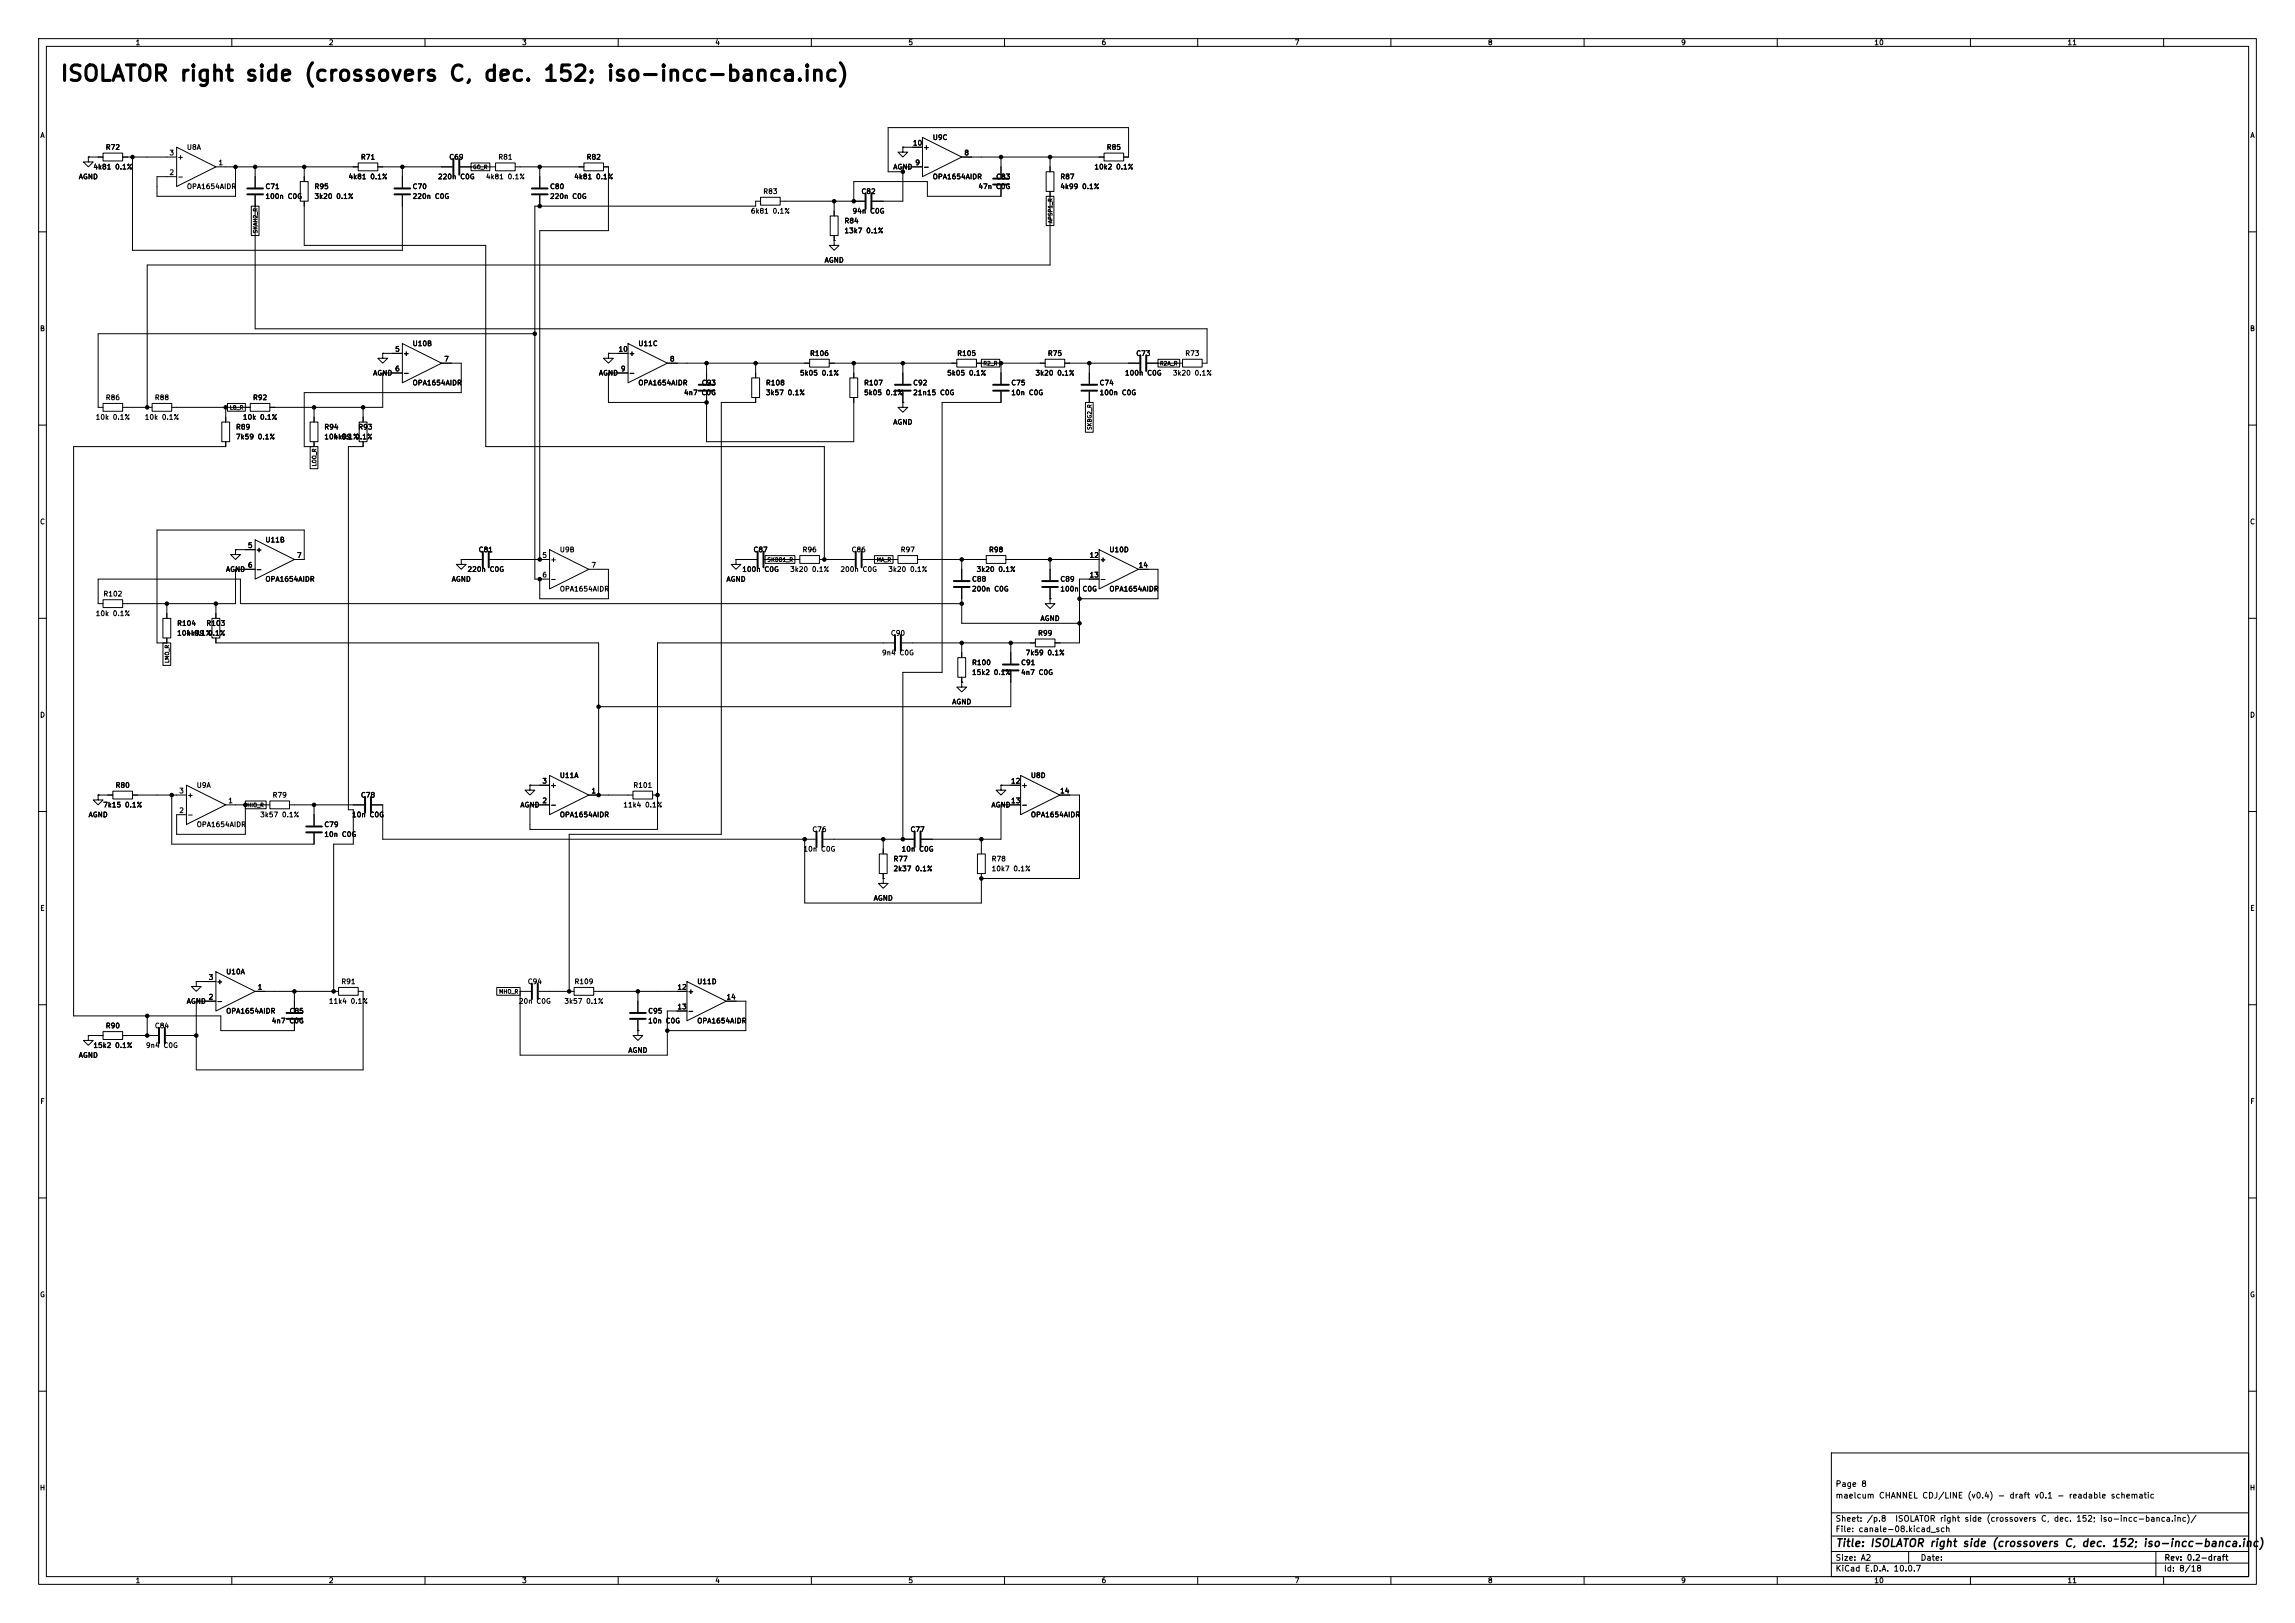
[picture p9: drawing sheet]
<svg xmlns="http://www.w3.org/2000/svg" width="594mm" height="420mm" viewBox="0 0 594 420" stroke-linecap="round" stroke-linejoin="round" font-family="sans-serif">
<defs><g id="words">
<text font-size="4" x="15.4" y="22">ISOLATOR right side (crossovers C, dec. 152; iso-incc-banca.inc)</text>
<text font-size="2" x="475" y="400.8">Title: ISOLATOR right side (crossovers C, dec. 152; iso-incc-banca.inc)</text>
<g font-size="1.5">
<text x="475" y="388.1">maelcum CHANNEL CDJ/LINE (v0.4) - draft v0.1 - readable schematic</text>
<text x="475" y="385.1">Page 8</text>
<text x="475" y="394.1">Sheet: /p.8</text>
<text x="490.4" y="394.1">ISOLATOR right side (crossovers C, dec. 152; iso-incc-banca.inc)/</text>
<text x="475" y="396.8">File: canale-08.kicad_sch</text>
<text x="475" y="407">KiCad E.D.A. 10.0.7</text>
<text x="475" y="404.2">Size: A2</text>
<text x="497" y="404.2">Date:</text>
<text x="560" y="407">Id: 8/18</text>
<text x="560.1" y="404.2">Rev: 0.2-draft</text>
</g>
<g font-size="1.3">
<text x="35" y="12">1</text>
<text x="85" y="12">2</text>
<text x="135" y="12">3</text>
<text x="185" y="12">4</text>
<text x="235" y="12">5</text>
<text x="285" y="12">6</text>
<text x="335" y="12">7</text>
<text x="385" y="12">8</text>
<text x="435" y="12">9</text>
<text x="485" y="12">10</text>
<text x="535" y="12">11</text>
<text x="10.3" y="36">A</text>
<text x="582.3" y="36">A</text>
<text x="27.2" y="39.1">R72</text>
<text x="43.7" y="40.5">3</text>
<text x="45.8" y="41.6">+</text>
<text x="48.2" y="39.1">U8A</text>
<text x="93.3" y="41.6">R71</text>
<text x="116.1" y="41.6">C69</text>
<text x="128.8" y="41.6">R81</text>
<text x="151.7" y="41.6">R82</text>
<text x="236.2" y="38">10</text>
<text x="238.9" y="39.1">+</text>
<text x="241.3" y="36.5">U9C</text>
<text x="249.5" y="40.5">8</text>
<text x="286.3" y="39.1">R85</text>
<text x="20.3" y="46.7">AGND</text>
<text x="24" y="44.1">4k81 0.1%</text>
<text x="43.7" y="45.6">2</text>
<text x="45.8" y="46.7">-</text>
<text x="56.4" y="43">1</text>
<text x="90.1" y="46.7">4k81 0.1%</text>
<text x="113.2" y="46.7">220n C0G</text>
<text x="125.6" y="46.7">4k81 0.1%</text>
<text x="148.5" y="46.7">4k81 0.1%</text>
<text x="231.1" y="44.1">AGND</text>
<text x="236.8" y="43">9</text>
<text x="238.9" y="44.1">-</text>
<text x="241.3" y="46.7">OPA1654AIDR</text>
<text x="257.7" y="46.7">C83</text>
<text x="274.3" y="46.7">R87</text>
<text x="283.1" y="44.1">10k2 0.1%</text>
<text x="48.2" y="49.2">OPA1654AIDR</text>
<text x="68.6" y="49.2">C71</text>
<text x="68.6" y="51.8">100n C0G</text>
<text x="81.3" y="49.2">R95</text>
<text x="81.3" y="51.8">3k20 0.1%</text>
<text x="106.7" y="49.2">C70</text>
<text x="106.7" y="51.8">220n C0G</text>
<text x="142.2" y="49.2">C80</text>
<text x="142.2" y="51.8">220n C0G</text>
<text x="197.4" y="50.5">R83</text>
<text x="222.8" y="50.5">C82</text>
<text x="253.1" y="49.2">47n C0G</text>
<text x="274.3" y="49.2">4k99 0.1%</text>
<text x="194.2" y="55.6">6k81 0.1%</text>
<text x="218.4" y="58.1">R84</text>
<text x="220.5" y="55.6">94n C0G</text>
<text x="218.4" y="60.7">13k7 0.1%</text>
<text x="213.3" y="68.3">AGND</text>
<text x="10.2" y="86">B</text>
<text x="106.7" y="89.9">U10B</text>
<text x="165.1" y="89.9">U11C</text>
<text x="582.2" y="86">B</text>
<text x="102.1" y="91.3">5</text>
<text x="104.2" y="92.4">+</text>
<text x="114.8" y="93.8">7</text>
<text x="160" y="91.3">10</text>
<text x="162.7" y="92.4">+</text>
<text x="173.3" y="93.8">8</text>
<text x="209.5" y="92.4">R106</text>
<text x="247.6" y="92.4">R105</text>
<text x="271.1" y="92.4">R75</text>
<text x="293.9" y="92.4">C73</text>
<text x="306.6" y="92.4">R73</text>
<text x="96.5" y="97.5">AGND</text>
<text x="102.1" y="96.4">6</text>
<text x="104.2" y="97.5">-</text>
<text x="106.7" y="100">OPA1654AIDR</text>
<text x="154.9" y="97.5">AGND</text>
<text x="160.6" y="96.4">9</text>
<text x="162.7" y="97.5">-</text>
<text x="165.1" y="100">OPA1654AIDR</text>
<text x="181.5" y="100">C93</text>
<text x="198.1" y="100">R108</text>
<text x="206.9" y="97.5">5k05 0.1%</text>
<text x="223.5" y="100">R107</text>
<text x="236.2" y="100">C92</text>
<text x="245" y="97.5">5k05 0.1%</text>
<text x="261.6" y="100">C75</text>
<text x="267.9" y="97.5">3k20 0.1%</text>
<text x="284.5" y="100">C74</text>
<text x="291" y="97.5">100n C0G</text>
<text x="303.4" y="97.5">3k20 0.1%</text>
<text x="27.2" y="103.8">R86</text>
<text x="39.9" y="103.8">R88</text>
<text x="65.3" y="103.8">R92</text>
<text x="176.9" y="102.6">4n7 C0G</text>
<text x="198.1" y="102.6">3k57 0.1%</text>
<text x="223.5" y="102.6">5k05 0.1%</text>
<text x="236.2" y="102.6">21n15 C0G</text>
<text x="261.6" y="102.6">10n C0G</text>
<text x="284.5" y="102.6">100n C0G</text>
<text x="24.6" y="108.9">10k 0.1%</text>
<text x="37.3" y="108.9">10k 0.1%</text>
<text x="60.9" y="111.5">R89</text>
<text x="60.9" y="114">7k59 0.1%</text>
<text x="62.7" y="108.9">10k 0.1%</text>
<text x="83.8" y="111.5">R94</text>
<text x="83.8" y="114">10k 0.1%</text>
<text x="86.2" y="114">4k99 0.1%</text>
<text x="92.6" y="111.5">R93</text>
<text x="231.1" y="110.2">AGND</text>
<text x="10.2" y="136">C</text>
<text x="582.2" y="136">C</text>
<text x="64" y="142.1">5</text>
<text x="66.1" y="143.2">+</text>
<text x="68.6" y="140.7">U11B</text>
<text x="123.8" y="143.2">C81</text>
<text x="144.8" y="143.2">U9B</text>
<text x="194.9" y="143.2">C87</text>
<text x="207.6" y="143.2">R96</text>
<text x="220.3" y="143.2">C86</text>
<text x="233" y="143.2">R97</text>
<text x="255.8" y="143.2">R98</text>
<text x="287" y="143.2">U10D</text>
<text x="58.4" y="148.3">AGND</text>
<text x="64" y="147.2">6</text>
<text x="66.1" y="148.3">-</text>
<text x="76.7" y="144.6">7</text>
<text x="120.9" y="148.3">220n C0G</text>
<text x="140.2" y="144.6">5</text>
<text x="140.2" y="149.7">6</text>
<text x="142.3" y="145.7">+</text>
<text x="152.9" y="147.2">7</text>
<text x="192" y="148.3">100n C0G</text>
<text x="204.4" y="148.3">3k20 0.1%</text>
<text x="217.4" y="148.3">200n C0G</text>
<text x="229.8" y="148.3">3k20 0.1%</text>
<text x="252.6" y="148.3">3k20 0.1%</text>
<text x="281.9" y="144.6">12</text>
<text x="281.9" y="149.7">13</text>
<text x="284.6" y="145.7">+</text>
<text x="294.6" y="147.2">14</text>
<text x="26.6" y="154.6">R102</text>
<text x="68.6" y="150.8">OPA1654AIDR</text>
<text x="116.8" y="150.8">AGND</text>
<text x="142.3" y="150.8">-</text>
<text x="144.8" y="153.4">OPA1654AIDR</text>
<text x="187.9" y="150.8">AGND</text>
<text x="251.4" y="150.8">C88</text>
<text x="251.4" y="153.4">200n C0G</text>
<text x="274.3" y="150.8">C89</text>
<text x="274.3" y="153.4">100n</text>
<text x="280" y="153.4">C0G</text>
<text x="284.6" y="150.8">-</text>
<text x="287" y="153.4">OPA1654AIDR</text>
<text x="24.6" y="159.7">10k 0.1%</text>
<text x="269.2" y="161">AGND</text>
<text x="45.7" y="162.3">R104</text>
<text x="45.7" y="164.8">10k 0.1%</text>
<text x="48.1" y="164.8">4k99 0.1%</text>
<text x="53.3" y="162.3">R103</text>
<text x="230.4" y="164.8">C90</text>
<text x="268.5" y="164.8">R99</text>
<text x="228.1" y="169.9">9n4 C0G</text>
<text x="251.4" y="172.4">R100</text>
<text x="264.1" y="172.4">C91</text>
<text x="265.3" y="169.9">7k59 0.1%</text>
<text x="251.4" y="175">15k2 0.1%</text>
<text x="264.1" y="175">4n7 C0G</text>
<text x="10.2" y="186">D</text>
<text x="246.3" y="182.6">AGND</text>
<text x="582.2" y="186">D</text>
<text x="140.2" y="203.1">3</text>
<text x="144.8" y="201.6">U11A</text>
<text x="261.6" y="203.1">12</text>
<text x="266.7" y="201.6">U8D</text>
<text x="26.6" y="209.2">7k15 0.1%</text>
<text x="29.8" y="204.2">R80</text>
<text x="46.3" y="205.6">3</text>
<text x="48.4" y="206.7">+</text>
<text x="50.8" y="204.2">U9A</text>
<text x="59" y="208.1">1</text>
<text x="70.4" y="206.7">R79</text>
<text x="93.3" y="206.7">C78</text>
<text x="134.6" y="209.2">AGND</text>
<text x="140.2" y="208.1">2</text>
<text x="142.3" y="209.2">-</text>
<text x="142.3" y="204.2">+</text>
<text x="152.9" y="205.6">1</text>
<text x="161.2" y="209.2">11k4 0.1%</text>
<text x="163.8" y="204.2">R101</text>
<text x="256.5" y="209.2">AGND</text>
<text x="261.6" y="208.1">13</text>
<text x="264.3" y="204.2">+</text>
<text x="264.3" y="209.2">-</text>
<text x="274.3" y="205.6">14</text>
<text x="22.8" y="211.8">AGND</text>
<text x="46.3" y="210.7">2</text>
<text x="48.4" y="211.8">-</text>
<text x="50.8" y="214.3">OPA1654AIDR</text>
<text x="67.2" y="211.8">3k57 0.1%</text>
<text x="83.8" y="214.3">C79</text>
<text x="91" y="211.8">10n C0G</text>
<text x="144.8" y="211.8">OPA1654AIDR</text>
<text x="210.1" y="215.6">C76</text>
<text x="235.5" y="215.6">C77</text>
<text x="266.7" y="211.8">OPA1654AIDR</text>
<text x="83.8" y="216.9">10n C0G</text>
<text x="207.8" y="220.7">10n C0G</text>
<text x="233.2" y="220.7">10n C0G</text>
<text x="231.1" y="223.2">R77</text>
<text x="231.1" y="225.8">2k37 0.1%</text>
<text x="256.5" y="223.2">R78</text>
<text x="256.5" y="225.8">10k7 0.1%</text>
<text x="226" y="233.4">AGND</text>
<text x="10.3" y="236">E</text>
<text x="582.3" y="236">E</text>
<text x="53.9" y="253.9">3</text>
<text x="56" y="255">+</text>
<text x="58.4" y="252.4">U10A</text>
<text x="66.6" y="256.4">1</text>
<text x="88.2" y="255">R91</text>
<text x="136.5" y="255">C94</text>
<text x="148.6" y="255">R109</text>
<text x="175.2" y="256.4">12</text>
<text x="177.9" y="257.5">+</text>
<text x="180.3" y="255">U11D</text>
<text x="48.2" y="260">AGND</text>
<text x="53.9" y="258.9">2</text>
<text x="56" y="260">-</text>
<text x="58.4" y="262.6">OPA1654AIDR</text>
<text x="74.8" y="262.6">C85</text>
<text x="85" y="260">11k4 0.1%</text>
<text x="134.2" y="260">20n C0G</text>
<text x="146" y="260">3k57 0.1%</text>
<text x="167.6" y="262.6">C95</text>
<text x="175.2" y="261.5">13</text>
<text x="177.9" y="262.6">-</text>
<text x="187.9" y="258.9">14</text>
<text x="27.2" y="266.4">R90</text>
<text x="39.9" y="266.4">C84</text>
<text x="70.2" y="265.1">4n7 C0G</text>
<text x="167.6" y="265.1">10n C0G</text>
<text x="180.3" y="265.1">OPA1654AIDR</text>
<text x="20.3" y="274">AGND</text>
<text x="24" y="271.5">15k2 0.1%</text>
<text x="37.6" y="271.5">9n4 C0G</text>
<text x="162.5" y="272.7">AGND</text>
<text x="10.3" y="286">F</text>
<text x="582.3" y="286">F</text>
<text x="10.2" y="336">G</text>
<text x="582.2" y="336">G</text>
<text x="10.2" y="386">H</text>
<text x="582.2" y="386">H</text>
<text x="35" y="410">1</text>
<text x="85" y="410">2</text>
<text x="135" y="410">3</text>
<text x="185" y="410">4</text>
<text x="235" y="410">5</text>
<text x="285" y="410">6</text>
<text x="335" y="410">7</text>
<text x="385" y="410">8</text>
<text x="435" y="410">9</text>
<text x="485" y="410">10</text>
<text x="535" y="410">11</text>
</g>
<g font-size="1">
<text x="122.3" y="44">GO_R</text>
<text x="272.6" y="57.9" transform="rotate(-90 272.6 57.9)">APSP1_R</text>
<text x="66.9" y="60.5" transform="rotate(-90 66.9 60.5)">SKAH2_R</text>
<text x="254.4" y="94.8">R2_R</text>
<text x="300.1" y="94.8">R2A_R</text>
<text x="59.4" y="106.2">LB_R</text>
<text x="282.8" y="111.4" transform="rotate(-90 282.8 111.4)">SKBG2_R</text>
<text x="82.1" y="120.8" transform="rotate(-90 82.1 120.8)">LOO_R</text>
<text x="198.5" y="145.6">SKBB1_R</text>
<text x="226.8" y="145.6">MA_R</text>
<text x="44" y="171.7" transform="rotate(-90 44 171.7)">LMO_R</text>
<text x="63.9" y="209.1">HIO_R</text>
<text x="129" y="257.4">MHO_R</text>
</g>
</g></defs>
<g fill="none" stroke="#000" stroke-width=".26">
<path d="M10 10h574v400h-574zM12 12h570v396h-570zM60 10v2M110 10v2M160 10v2M210 10v2M260 10v2M310 10v2M360 10v2M410 10v2M460 10v2M510 10v2"/>
<path d="M560 10v2M26.7 39.6h5v2.1h-5zM45.7 38.1l10.2 5.1-10.2 5.1zM233.7 38.1v1.3h1.2l-1.2 1.2-1.3-1.2h1.3M233.7 38.1h.1M233.7 38.1h5.1M238.8 35.6l10.1 5-10.1 5.1zM285.7 39.6h5.1v2.1h-5.1zM22.9 40.6v1.3h1.2l-1.2 1.3-1.3-1.3h1.3M22.9 40.6h.1M22.9 40.6h3.8M31.7 40.6h14"/>
<path d="M34.3 40.6v24.2h69.8v-14.3M55.9 43.2h36.8M61 43.2v7.6h-20.4v-5.1h5.1M65 53.3h2v7.7h-2zM66 50.5v34.6h246.4v8.9h-1.3M66 43.2v5.3M77.7 47h2.1v5.1h-2.1zM78.7 43.2v3.8M78.7 52.1v11.4h47v52.1h87.7v29.2M92.7 42.2h5.1v2h-5.1zM97.8 43.2h19.3M104.1 43.2v5.3"/>
<path d="M119.1 43.2h9.2M121.9 42.2h4.9v2h-4.9zM128.3 42.2h5v2h-5zM133.3 43.2h17.8M139.7 43.2v5.3M139.7 50.5v2.8M151.1 42.2h5.1v2h-5.1zM156.2 43.2h1.3v16.5h-17.8v85.1M196.8 51.1h5.1v2h-5.1zM196.8 52.1h-1.2v1.2h-57.2v96.6h3.8M201.9 52.1h21.9M214.9 55.9h2v5.1h-2z"/>
<path d="M215.9 52.1v3.8M238.8 43.2h-5.1v8.9h-7.9M248.9 40.6h36.8M259.1 48v2.8h-19.1v-3.8h-19v5.1M259.1 40.6v5.4M270.8 44.5h2v5h-2zM270.8 50.8h2v7.6h-2zM271.8 40.6v3.9M271.8 49.5v19.1h-233.7v36.8M290.8 40.6h1.3v-7.6h-62.2v11.5h3.8M10 60h2M215.9 62.2v1.3h1.3l-1.3 1.3-1.3-1.3h1.3"/>
<path d="M215.9 62.2h.1M215.9 61v1.2M582 60h2M99.1 91.4v1.3h1.2l-1.2 1.3-1.3-1.3h1.3M99.1 91.4h.1M99.1 91.4h5M104.1 88.9l10.2 5.1-10.2 5.1zM104.1 96.5h-5v8.9h-29.3M114.3 94h5.1v7.6h-40.7v14h2.6M138.4 86.4h-113v19h1.3M157.5 91.4v1.3h1.2l-1.2 1.3-1.3-1.3h1.3M157.5 91.4h.1"/>
<path d="M157.5 91.4h5.1M162.6 88.9l10.1 5.1-10.1 5.1zM162.6 96.5h-5.1v7.6h25.4M172.7 94h36.8M182.9 94v5.3M194.6 97.8h2v5.1h-2zM195.6 94v3.8M209.5 93h5.1v2h-5.1zM214.6 94h33M220 97.8h2v5.1h-2zM221 94v3.8M233.7 94v5.3"/>
<path d="M247.6 93h5.1v2h-5.1zM252.7 94h17.8M254 93h4.8v2h-4.8zM259.1 94v5.3M270.5 93h5.1v2h-5.1zM275.6 94h19.3M281.9 94v5.3M296.9 94h9.2M299.7 93h5.6v2h-5.6zM306.1 93h5v2h-5zM10 110h2M26.7 104.4h5v2h-5z"/>
<path d="M31.7 105.4h7.7M39.4 104.4h5v2h-5zM44.4 105.4h20.4M57.4 109.2h2v5.1h-2zM58.4 114.3v1.3h-39.4v147.3h38.1v3.8h19.1v-2.8M58.4 105.4v3.8M58.9 104.4h4.6v2h-4.6zM64.8 104.4h5v2h-5zM80.3 109.2h2v5.1h-2zM80.3 115.6h2v5.7h-2zM81.3 105.4v3.8M81.3 114.3v1.3"/>
<path d="M93 109.2h2v5.1h-2zM94 105.4v3.8M94 114.3v1.3h-3.8v94h1.2v8.8h-5v38.1M182.9 101.3v13h38.1v-11.4M195.6 102.9v1.2h-8.9v111.8h-39.4v40.6M233.7 104.1v1.3h1.2l-1.2 1.3-1.3-1.3h1.3M233.7 104.1h.1M233.7 101.3v2.8M259.1 101.3v2.8h-15.3v69.9h-10.1v43.2M280.9 104.1h2v7.8h-2zM281.9 101.3v2.8M582 110h2"/>
<path d="M66 139.7l10.2 5.1-10.2 5.1zM26.7 155.2h5v2h-5zM26.7 156.2h-1.3v-6.3h36.8v6.3h186.7M43.2 156.2v3.8M55.9 156.2v3.8M61 142.2v1.3h1.2l-1.2 1.3-1.3-1.3h1.3M61 142.2h.1M61 142.2h5M66 147.3h-5v8.9h-29.3M76.2 144.8h2.5v-7.6h-38.1v29.2h2.6M119.4 144.8v1.3h1.2l-1.2 1.2-1.3-1.2h1.3M119.4 144.8h.1"/>
<path d="M119.4 144.8h5.3M126.7 144.8h15.5M142.2 142.2l10.2 5.1-10.2 5.1zM152.4 147.3h5.1v7.6h-17.8v-5M190.5 144.8v1.3h1.3l-1.3 1.2-1.3-1.2h1.3M190.5 144.8h.1M190.5 144.8h5.3M197.9 144.8h9.1M198 143.8h7.7v2h-7.7zM207 143.8h5.1v2h-5.1zM212.1 144.8h9.1M223.3 144.8h9.1"/>
<path d="M226.3 143.8h4.8v2h-4.8zM232.4 143.8h5.1v2h-5.1zM237.5 144.8h17.8M248.9 144.8v5.3M248.9 152.1v9.2h30.5M255.3 143.8h5v2h-5zM260.3 144.8h24.2M271.8 154.9v1.3h1.2l-1.2 1.3-1.3-1.3h1.3M271.8 154.9h.1M271.8 144.8v5.3M271.8 152.1v2.8M284.5 142.2l10.1 5.1-10.1 5.1z"/>
<path d="M284.5 149.9h-5.1v16.5h-6.4M294.6 147.3h5.1v7.6h-20.3M10 160h2M42.2 160h2v5.1h-2zM42.2 166.4h2v5.8h-2zM43.2 165.1v1.3M54.9 160h2v5.1h-2zM55.9 165.1v1.3h99v39.3M231.4 166.4h-61.2v48.2h-33v-6.3h5M233.4 166.4h34.6M247.9 170.2h2v5.1h-2zM248.9 176.5v1.3h1.3l-1.3 1.3-1.3-1.3h1.3"/>
<path d="M248.9 176.5h.1M248.9 166.4v3.8M248.9 175.3v1.2M261.6 166.4v5.3M261.6 173.7v9.2h-106.7M268 165.4h5v2h-5zM582 160h2M10 210h2M25.4 205.7v1.3h1.3l-1.3 1.3-1.3-1.3h1.3M25.4 205.7h.1M25.4 205.7h3.8M29.2 204.7h5.1v2.1h-5.1z"/>
<path d="M34.3 205.7h14M44.4 205.7v12.7h36.9v-2.8M48.3 203.2l10.1 5.1-10.1 5.1zM58.4 208.3h11.4M63.5 207.3h5.4v2h-5.4zM63.5 208.3v7.6h-17.8v-5.1h2.6M69.8 207.3h5.1v2h-5.1zM74.9 208.3h19.3M81.3 208.3v5.3M96.3 208.3h2.8v8.9h112M137.2 203.2v1.3h1.2l-1.2 1.2-1.3-1.2h1.3M137.2 203.2h.1"/>
<path d="M137.2 203.2h5M142.2 200.7l10.2 5-10.2 5.1zM152.4 205.7h11.4M163.8 204.7h5.1v2.1h-5.1zM168.9 205.7h1.3M208.3 217.2v16.5h45.7v-7.6M213.1 217.2h23.4M228.6 217.2v3.8M254 217.2v3.8M259.1 203.2v1.3h1.2l-1.2 1.2-1.3-1.2h1.3M259.1 203.2h.1M259.1 203.2h5.1"/>
<path d="M264.2 200.7l10.1 5-10.1 5.1zM264.2 208.3h-5.1v8.9h-20.6M274.3 205.7h5.1v21.6h-25.4M582 210h2M227.6 221h2v5.1h-2zM228.6 227.3v1.3h1.3l-1.3 1.3-1.3-1.3h1.3M228.6 227.3h.1M228.6 226.1v1.2M253 221h2v5.1h-2zM50.8 254v1.3h1.3l-1.3 1.2-1.3-1.2h1.3M50.8 254h.1M50.8 254h5.1"/>
<path d="M55.9 251.5l10.1 5-10.1 5.1zM66 256.5h21.6M76.2 256.5v5.4M87.6 255.5h5.1v2.1h-5.1zM92.7 256.5h1.3v20.4h-43.2v-17.8h5.1M128.6 255.5h6v2h-6zM134.6 256.5h2.8M134.6 256.5v16.6h38.1v-11.5h5.1M139.4 256.5h9.2M148.6 255.5h5.1v2.1h-5.1zM153.7 256.5h24.1M165.1 256.5v5.4"/>
<path d="M177.8 254l10.2 5.1-10.2 5.1zM188 259.1h5v7.6h-20.3M10 260h2M22.9 268v1.2h1.2l-1.2 1.3-1.3-1.3h1.3M22.9 268h.1M22.9 268h3.8M26.7 267h5v2h-5zM31.7 268h9.2M38.1 262.9v5.1M42.9 268h7.9M165.1 266.7v1.3h1.3l-1.3 1.2-1.3-1.2h1.3M165.1 266.7h.1"/>
<path d="M165.1 263.9v2.8M582 260h2M10 310h2M582 310h2M10 360h2M474 376h108v32h-108zM582 360h2M474 397.5h108M474 391.5h108M60 408v2M110 408v2M160 408v2"/>
<path d="M210 408v2M260 408v2M310 408v2M360 408v2M410 408v2M460 408v2M474 404.5h108M474 401.5h108M494 401.5v3M510 408v2M558 401.5v6.5M560 408v2"/>
</g>
<g fill="none" stroke="#000" stroke-width=".51">
<path d="M64 48.8h4.1M64 50.3h4.1M102.1 48.8h4.1M102.1 50.3h4.1M117.3 41.1v4.1M118.9 41.1v4.1M137.7 48.8h4M137.7 50.3h4M224 50v4.1M225.6 50v4.1M257 47.8h4.1M257 46.2h4.1"/>
<path d="M180.8 99.6h4.1M231.6 99.6h4.1M257 99.6h4.1M279.9 99.6h4.1M295.1 91.9v4.1M296.7 91.9v4.1M180.8 101.1h4.1M231.6 101.1h4.1M257 101.1h4.1M279.9 101.1h4.1M125 142.7v4.1M126.5 142.7v4.1"/>
<path d="M196.1 142.7v4.1M197.6 142.7v4.1M221.5 142.7v4.1M223 142.7v4.1M246.9 150.4h4.1M246.9 151.9h4.1M269.7 150.4h4.1M269.7 151.9h4.1M231.6 164.3v4.1M233.2 164.3v4.1M259.6 172h4.1M259.6 173.5h4.1"/>
<path d="M79.2 213.9h4.1M79.2 215.4h4.1M94.5 206.2v4.1M96 206.2v4.1M211.3 215.1v4.1M212.9 215.1v4.1M236.7 215.1v4.1M238.3 215.1v4.1M137.7 254.5v4.1M139.2 254.5v4.1M41.1 265.9v4.1M42.7 265.9v4.1"/>
<path d="M74.2 262.1h4M74.2 263.7h4M163.1 262.1h4M163.1 263.7h4"/>
</g>
<g fill="#000" stroke="#000" stroke-width=".26">
<circle cx="34.3" cy="40.6" r=".46"/>
<circle cx="61" cy="43.2" r=".46"/>
<circle cx="66" cy="43.2" r=".46"/>
<circle cx="78.7" cy="43.2" r=".46"/>
<circle cx="104.1" cy="43.2" r=".46"/>
<circle cx="139.7" cy="43.2" r=".46"/>
<circle cx="139.7" cy="53.3" r=".46"/>
<circle cx="215.9" cy="52.1" r=".46"/>
<circle cx="221" cy="52.1" r=".46"/>
<circle cx="233.7" cy="44.5" r=".46"/>
<circle cx="259.1" cy="40.6" r=".46"/>
<circle cx="271.8" cy="40.6" r=".46"/>
<circle cx="138.4" cy="86.4" r=".46"/>
<circle cx="182.9" cy="94" r=".46"/>
<circle cx="195.6" cy="94" r=".46"/>
<circle cx="221" cy="94" r=".46"/>
<circle cx="233.7" cy="94" r=".46"/>
<circle cx="259.1" cy="94" r=".46"/>
<circle cx="281.9" cy="94" r=".46"/>
<circle cx="38.1" cy="105.4" r=".46"/>
<circle cx="58.4" cy="105.4" r=".46"/>
<circle cx="81.3" cy="105.4" r=".46"/>
<circle cx="94" cy="105.4" r=".46"/>
<circle cx="182.9" cy="104.1" r=".46"/>
<circle cx="43.2" cy="156.2" r=".46"/>
<circle cx="55.9" cy="156.2" r=".46"/>
<circle cx="139.7" cy="149.9" r=".46"/>
<circle cx="139.7" cy="144.8" r=".46"/>
<circle cx="213.4" cy="144.8" r=".46"/>
<circle cx="248.9" cy="156.2" r=".46"/>
<circle cx="248.9" cy="144.8" r=".46"/>
<circle cx="271.8" cy="144.8" r=".46"/>
<circle cx="279.4" cy="154.9" r=".46"/>
<circle cx="248.9" cy="166.4" r=".46"/>
<circle cx="261.6" cy="166.4" r=".46"/>
<circle cx="279.4" cy="161.3" r=".46"/>
<circle cx="154.9" cy="182.9" r=".46"/>
<circle cx="44.4" cy="205.7" r=".46"/>
<circle cx="63.5" cy="208.3" r=".46"/>
<circle cx="81.3" cy="208.3" r=".46"/>
<circle cx="154.9" cy="205.7" r=".46"/>
<circle cx="170.2" cy="205.7" r=".46"/>
<circle cx="208.3" cy="217.2" r=".46"/>
<circle cx="228.6" cy="217.2" r=".46"/>
<circle cx="233.7" cy="217.2" r=".46"/>
<circle cx="254" cy="217.2" r=".46"/>
<circle cx="254" cy="227.3" r=".46"/>
<circle cx="76.2" cy="256.5" r=".46"/>
<circle cx="86.4" cy="256.5" r=".46"/>
<circle cx="147.3" cy="256.5" r=".46"/>
<circle cx="165.1" cy="256.5" r=".46"/>
<circle cx="38.1" cy="262.9" r=".46"/>
<circle cx="38.1" cy="268" r=".46"/>
<circle cx="50.8" cy="268" r=".46"/>
<circle cx="172.7" cy="266.7" r=".46"/>
</g>
<use href="#words"/>
</svg>
